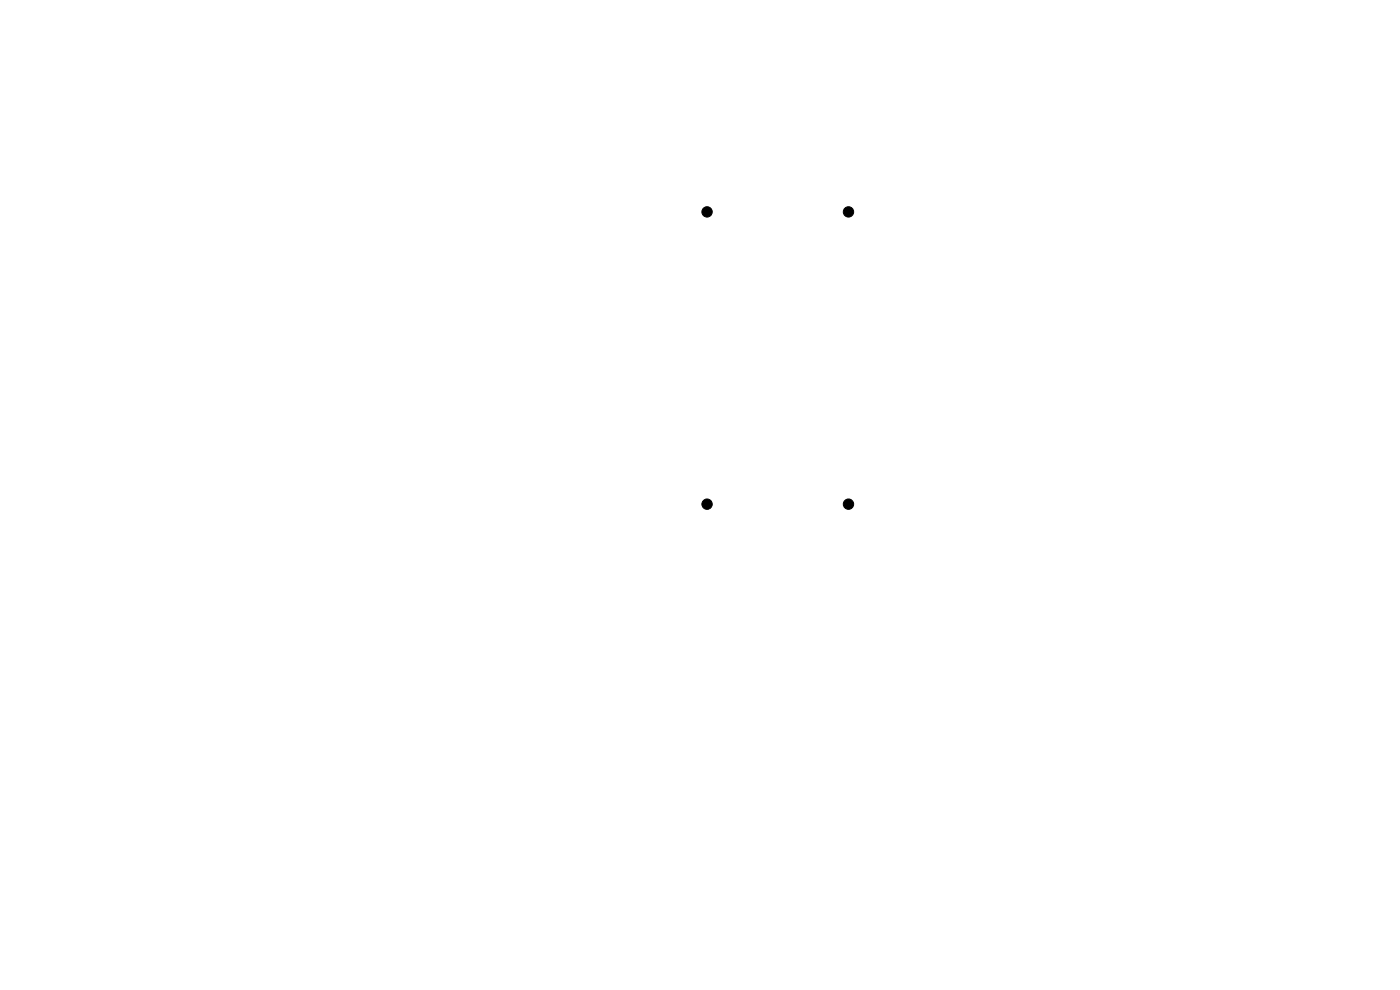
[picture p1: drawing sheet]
<svg xmlns="http://www.w3.org/2000/svg" width="297mm" height="210mm" viewBox="0 0 297 210" stroke-linecap="round" stroke-linejoin="round" font-family="sans-serif">
<g fill="#000" stroke="#000" stroke-width=".21">
<circle cx="150" cy="44.9" r="1.1"/>
<circle cx="180" cy="44.9" r="1.1"/>
<circle cx="150" cy="106.9" r="1.1"/>
<circle cx="180" cy="106.9" r="1.1"/>
</g>
</svg>
